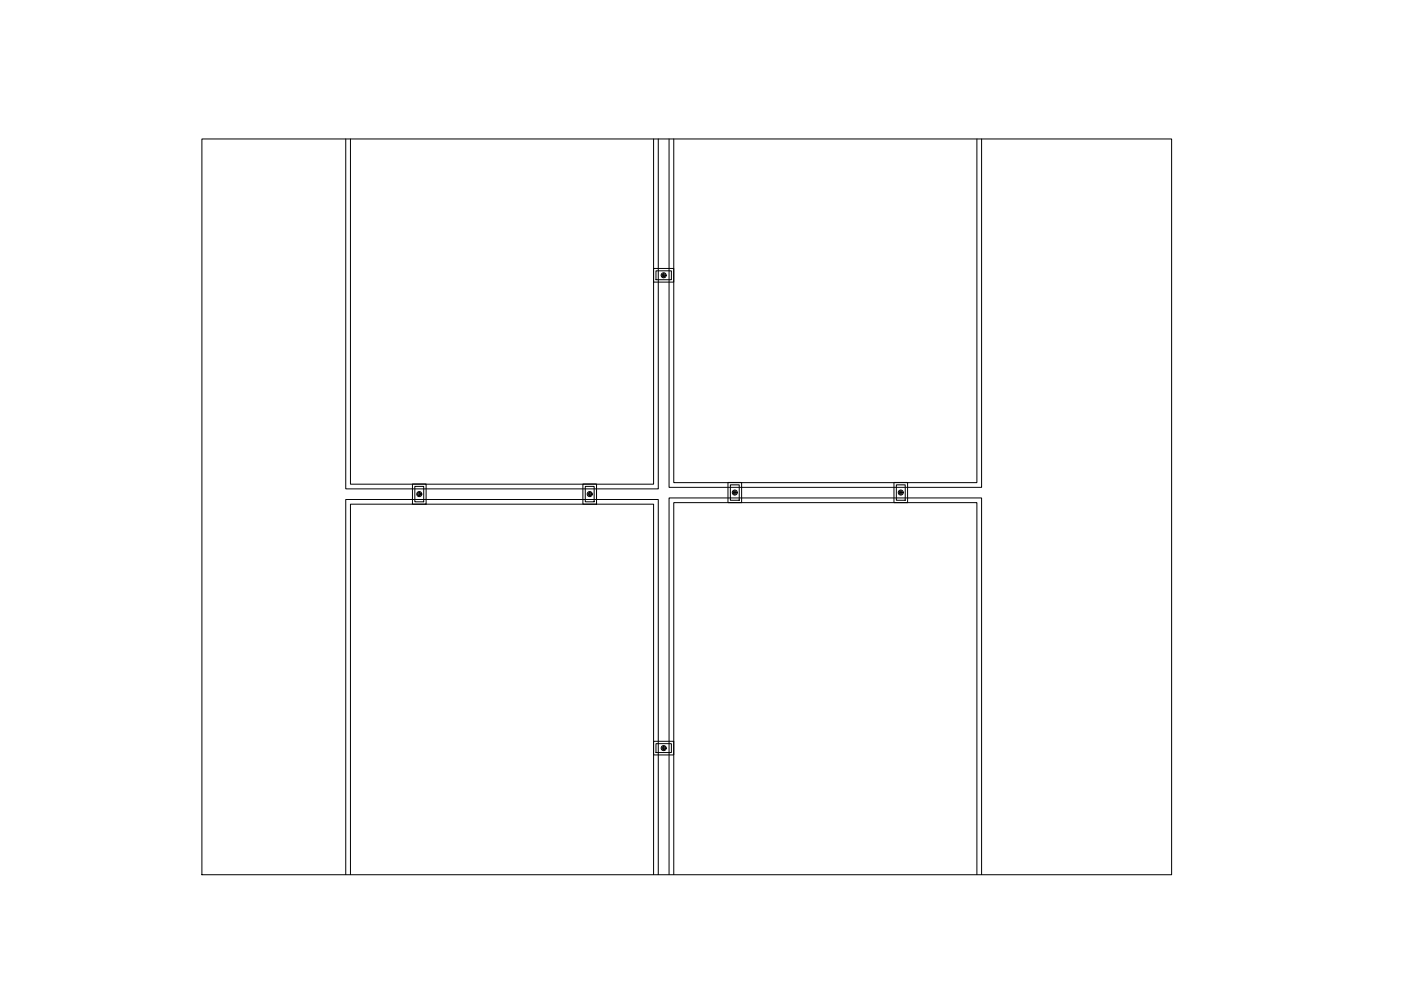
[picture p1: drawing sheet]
<svg xmlns="http://www.w3.org/2000/svg" width="297mm" height="210mm" viewBox="0 0 297 210" stroke-linecap="round" stroke-linejoin="round" font-family="sans-serif">
<!-- layer: 0 -->
<g fill="none" stroke="#000" stroke-width=".21">
<path d="M42.8 29.5h205.6v156h-205.6zM73.3 29.5v74.2h66.3v-74.2M74.3 29.5v73.2h64.3v-73.2M141.9 29.5v73.8h66.2v-73.8M142.8 29.5v72.8h64.3v-72.8M138.6 56.9h4.2v2.9h-4.2zM139.1 57.4h3.2v1.9h-3.2zM140.4 58.4h.6M140.7 58v.7M87.4 102.6h2.9v4.3h-2.9zM88 103.1h1.8v3.3h-1.8zM88.6 104.8h.6"/>
<path d="M88.9 104.4v.7M123.6 102.6h2.9v4.3h-2.9zM124.1 103.1h1.9v3.3h-1.9zM124.7 104.8h.7M125 104.4v.7M154.3 102.3h2.9v4.3h-2.9zM154.8 102.8h1.9v3.3h-1.9zM155.5 104.4h.6M155.8 104.1v.7M189.5 102.3h2.9v4.3h-2.9zM190 102.8h1.9v3.3h-1.9zM190.6 104.4h.7"/>
<path d="M191 104.1v.7M138.6 157.2h4.2v2.9h-4.2zM139.1 157.7h3.2v1.9h-3.2zM140.4 158.6h.6M140.7 158.3v.7M73.3 185.5v-79.6h66.3v79.6M74.3 185.5v-78.6h64.3v78.6M141.9 185.5v-79.9h66.2v79.9M142.8 185.5v-78.9h64.3v78.9"/>
<circle cx="140.7" cy="58.4" r=".54"/>
<circle cx="140.7" cy="58.4" r=".34"/>
<circle cx="88.9" cy="104.8" r=".54"/>
<circle cx="88.9" cy="104.8" r=".34"/>
<circle cx="125" cy="104.8" r=".54"/>
<circle cx="125" cy="104.8" r=".34"/>
<circle cx="155.8" cy="104.4" r=".54"/>
<circle cx="155.8" cy="104.4" r=".34"/>
<circle cx="191" cy="104.4" r=".54"/>
<circle cx="191" cy="104.4" r=".34"/>
<circle cx="140.7" cy="158.6" r=".54"/>
<circle cx="140.7" cy="158.6" r=".34"/>
</g>
</svg>
